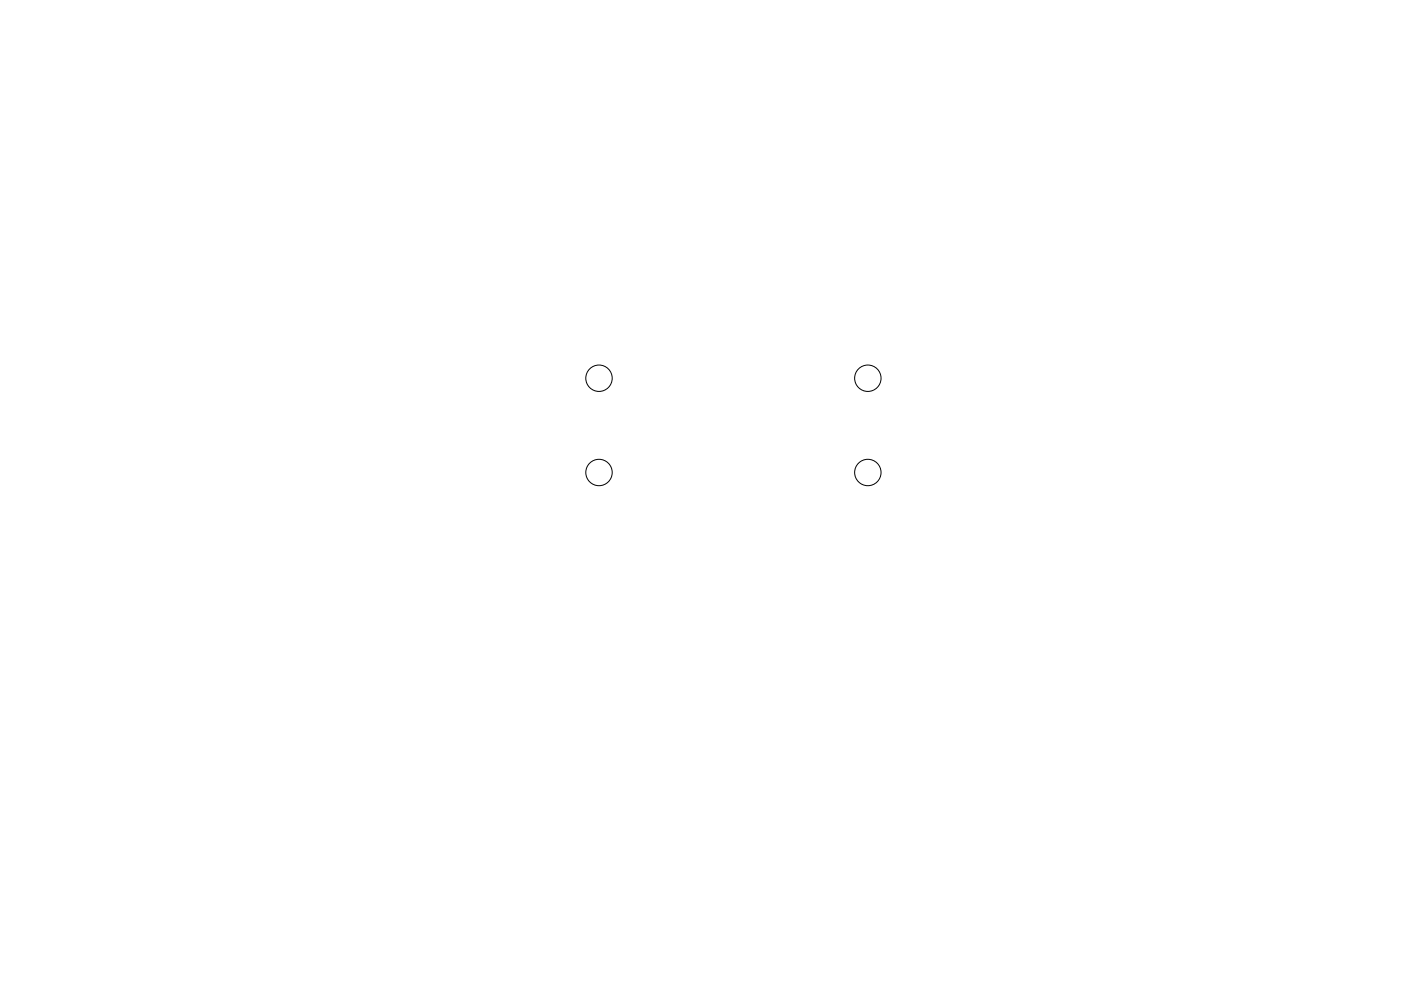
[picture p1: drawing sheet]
<svg xmlns="http://www.w3.org/2000/svg" width="297mm" height="210mm" viewBox="0 0 297 210" stroke-linecap="round" stroke-linejoin="round" font-family="sans-serif">
<g fill="none" stroke="#000" stroke-width=".21">
<circle cx="127" cy="80.2" r="2.8"/>
<circle cx="184" cy="80.2" r="2.8"/>
<circle cx="127" cy="100.2" r="2.8"/>
<circle cx="184" cy="100.2" r="2.8"/>
</g>
</svg>
